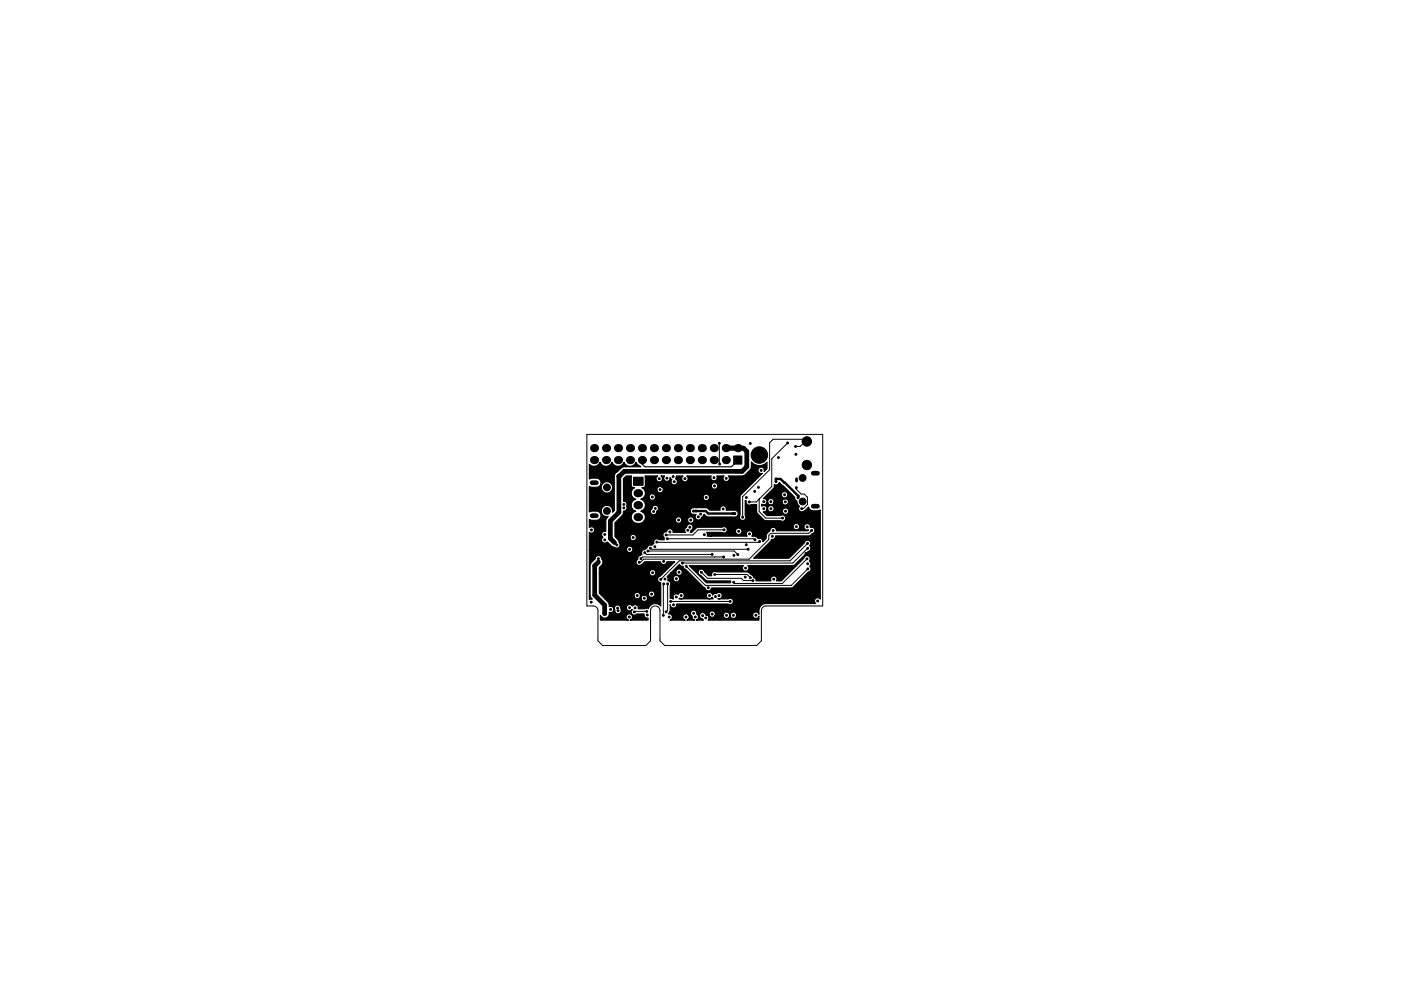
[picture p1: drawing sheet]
<svg xmlns="http://www.w3.org/2000/svg" width="297mm" height="210mm" viewBox="0 0 297 210" stroke-linecap="round" stroke-linejoin="round" font-family="sans-serif">
<g fill="none" stroke="#000" stroke-width=".21">
<path d="M124.4 92.2h50v36.4h-12a1 1 0 0 0-1 1v6.4l-1 1h-19.5l-1-1v-6.4a1 1 0 0 0-1-1 1 1 0 0 0-1 1v6.4l-1 1h-9.1l-1-1v-6.4a1 1 0 0 0-1-1h-1.4zM152.5 94.1l.1 4.4M167 94l-3.4 3.3v5.9l-3.2 3.3h-1.5M168.7 94.7h.9l1.1-1h.4l-.5-.5h-6.7l-.7 .7v5.8l-5.7 5.7v4.3M136.7 117.3l.4 .3h13.9M137.4 116.9h18.3l.7 .8M137.9 116.3l.2 .2h20.5M139.3 115h.1M141.5 114.3h18.4l.2 .2M151.5 118.2h.1M153.4 118.2h-17.2l-.3 .3M153.5 112.4h-5.5l-1.1 1.1h-5.7"/>
<path d="M161 105.8v2.7l1.4 1.4h3.5M161.1 114.9l-.2 .2-21.6-.1M168.8 103.5v.3l1 1h.7l.7 .7v1.6l-.8 .8h-.4M170 107.9h.1M171.1 118.6l-5.2 5.2h-10.1l-.2-.3M171.2 115.3l-3.7 3.7h-23.5l-3.9 3.9M171.2 116.3l-3.1 3.2h-23.4M172.1 112.5l-.6 .7h-8.1l-.4 .4v.9l-4.2 4.1h-22.3l-.7 .7h-.3M172.2 110.9l.7 .7v4.8l-1 1h-1M137.1 129.7h-2.5l-.1 .1M140.7 123.9l-.1 6.7M141.5 123.9v5.6l-.3 .3"/>
<path d="M142.2 127.6h12.6M145.5 120.1l4.1 4.1h18.2l3.5-3.5M148.7 121.4l1.3 1.3h7.2l.4 .5h2M151.5 121.9h6.9l.7 .7"/>
</g>
<g fill="#000" stroke="#000" stroke-width=".21">
<path d="M155.6 96.7h1.7v1.8h-1.7zM134.3 101.2h2v1.8h-2z"/>
<circle cx="152.5" cy="94.1" r=".2"/>
<circle cx="152.6" cy="98.5" r=".2"/>
<circle cx="159.1" cy="94.1" r=".2"/>
<circle cx="161" cy="96.5" r="1.75"/>
<circle cx="161.4" cy="99.8" r=".2"/>
<circle cx="165" cy="97.1" r=".2"/>
<circle cx="167" cy="94" r=".2"/>
<circle cx="168.7" cy="94.7" r=".2"/>
<circle cx="168.7" cy="96.4" r=".2"/>
<circle cx="171.1" cy="93.7" r="1"/>
<circle cx="171.1" cy="98.7" r="1"/>
<circle cx="125.4" cy="112.4" r=".2"/>
<circle cx="126.9" cy="119.2" r=".2"/>
<circle cx="126.9" cy="118.5" r=".2"/>
<circle cx="128.2" cy="114.5" r=".2"/>
<circle cx="128.2" cy="113.4" r=".2"/>
<circle cx="128.7" cy="103.4" r=".72"/>
<circle cx="128.7" cy="108.4" r=".72"/>
<circle cx="130.3" cy="115.1" r=".2"/>
<circle cx="130.8" cy="115.6" r=".2"/>
<circle cx="131.4" cy="113.4" r=".2"/>
<circle cx="132.3" cy="107" r=".2"/>
<circle cx="132.3" cy="107.8" r=".2"/>
<circle cx="133.5" cy="116.6" r=".2"/>
<circle cx="133.7" cy="115.7" r=".2"/>
<circle cx="134.2" cy="114" r=".2"/>
<circle cx="135.5" cy="119.3" r=".2"/>
<circle cx="135.9" cy="118.5" r=".2"/>
<circle cx="136.7" cy="117.3" r=".2"/>
<circle cx="137.2" cy="119.5" r=".2"/>
<circle cx="137.4" cy="116.9" r=".2"/>
<circle cx="137.4" cy="112.8" r=".2"/>
<circle cx="137.9" cy="116.3" r=".2"/>
<circle cx="138.3" cy="105.5" r=".2"/>
<circle cx="138.6" cy="108.5" r=".2"/>
<circle cx="138.8" cy="116" r=".2"/>
<circle cx="138.9" cy="107.9" r=".2"/>
<circle cx="139.3" cy="115" r=".2"/>
<circle cx="139.8" cy="101.6" r=".2"/>
<circle cx="140" cy="103.9" r=".2"/>
<circle cx="140.7" cy="119.1" r=".2"/>
<circle cx="141.2" cy="113.5" r=".2"/>
<circle cx="141.4" cy="101.4" r=".2"/>
<circle cx="141.5" cy="114.3" r=".2"/>
<circle cx="142" cy="112.8" r=".2"/>
<circle cx="142.7" cy="101.1" r=".2"/>
<circle cx="143" cy="102.2" r=".2"/>
<circle cx="143.9" cy="110.3" r=".2"/>
<circle cx="144.7" cy="119.5" r=".2"/>
<circle cx="145.2" cy="101.5" r=".2"/>
<circle cx="145.7" cy="111.1" r=".2"/>
<circle cx="145.8" cy="112.5" r=".2"/>
<circle cx="146.3" cy="111.9" r=".2"/>
<circle cx="146.3" cy="105.3" r=".2"/>
<circle cx="146.5" cy="110.3" r=".2"/>
<circle cx="147" cy="108.4" r=".2"/>
<circle cx="147.6" cy="108.4" r=".2"/>
<circle cx="148.1" cy="109.6" r=".2"/>
<circle cx="148.5" cy="109.1" r=".2"/>
<circle cx="149.3" cy="113.4" r=".2"/>
<circle cx="149.7" cy="105.5" r=".2"/>
<circle cx="150.7" cy="113.7" r=".2"/>
<circle cx="151" cy="117.6" r=".2"/>
<circle cx="151.4" cy="101.3" r=".2"/>
<circle cx="151.5" cy="103.1" r=".2"/>
<circle cx="153.3" cy="108" r=".2"/>
<circle cx="153.4" cy="118.2" r=".2"/>
<circle cx="153.5" cy="112.4" r=".2"/>
<circle cx="154" cy="101.5" r=".2"/>
<circle cx="155.3" cy="109" r=".2"/>
<circle cx="155.3" cy="103.1" r=".2"/>
<circle cx="155.6" cy="117.8" r=".2"/>
<circle cx="155.8" cy="109" r=".2"/>
<circle cx="156.4" cy="117.7" r=".2"/>
<circle cx="156.6" cy="112.7" r=".2"/>
<circle cx="157.5" cy="109.7" r=".2"/>
<circle cx="158.2" cy="115.6" r=".2"/>
<circle cx="158.2" cy="105.6" r=".2"/>
<circle cx="158.6" cy="116.5" r=".2"/>
<circle cx="158.9" cy="106.5" r=".2"/>
<circle cx="158.9" cy="113.3" r=".2"/>
<circle cx="160" cy="104.3" r=".2"/>
<circle cx="160" cy="101.5" r=".2"/>
<circle cx="160.1" cy="114.5" r=".2"/>
<circle cx="160.8" cy="103.4" r=".2"/>
<circle cx="161.1" cy="114.9" r=".2"/>
<circle cx="161.9" cy="106.4" r=".2"/>
<circle cx="161.9" cy="107.9" r=".2"/>
<circle cx="163.4" cy="106.4" r=".2"/>
<circle cx="163.4" cy="107.9" r=".2"/>
<circle cx="163.6" cy="115.5" r=".2"/>
<circle cx="163.6" cy="116.1" r=".2"/>
<circle cx="163.8" cy="113.8" r=".2"/>
<circle cx="163.9" cy="112.5" r=".2"/>
<circle cx="164.5" cy="101.6" r=".2"/>
<circle cx="164.5" cy="102.2" r=".2"/>
<circle cx="165.9" cy="109.9" r=".2"/>
<circle cx="166.3" cy="105" r=".2"/>
<circle cx="166.5" cy="106.5" r=".2"/>
<circle cx="166.5" cy="108.5" r=".2"/>
<circle cx="167.5" cy="105.9" r=".2"/>
<circle cx="168.8" cy="103.5" r=".2"/>
<circle cx="168.8" cy="111.7" r=".2"/>
<circle cx="168.9" cy="101.6" r=".2"/>
<circle cx="168.9" cy="102" r=".2"/>
<circle cx="169.2" cy="105.6" r=".2"/>
<circle cx="169.2" cy="105.2" r=".2"/>
<circle cx="170" cy="107.9" r=".2"/>
<circle cx="170.2" cy="101.4" r=".72"/>
<circle cx="170.2" cy="106.4" r=".72"/>
<circle cx="170.9" cy="117.4" r=".2"/>
<circle cx="171.1" cy="118.6" r=".2"/>
<circle cx="171.1" cy="111.8" r=".2"/>
<circle cx="171.2" cy="115.3" r=".2"/>
<circle cx="171.2" cy="116.3" r=".2"/>
<circle cx="171.2" cy="119.6" r=".2"/>
<circle cx="172.1" cy="112.5" r=".2"/>
<circle cx="172.2" cy="110.9" r=".2"/>
<circle cx="125.3" cy="127.8" r=".2"/>
<circle cx="128.2" cy="128.7" r=".2"/>
<circle cx="128.2" cy="129.6" r=".2"/>
<circle cx="128.2" cy="130.2" r=".2"/>
<circle cx="129.5" cy="129.3" r=".2"/>
<circle cx="130.9" cy="129" r=".2"/>
<circle cx="131" cy="129.6" r=".2"/>
<circle cx="132.5" cy="126.6" r=".2"/>
<circle cx="132.5" cy="127.8" r=".2"/>
<circle cx="132.5" cy="128.6" r=".2"/>
<circle cx="133.4" cy="130.9" r=".2"/>
<circle cx="133.5" cy="128.9" r=".2"/>
<circle cx="134.5" cy="129.8" r=".2"/>
<circle cx="134.6" cy="129" r=".2"/>
<circle cx="135.1" cy="126.4" r=".2"/>
<circle cx="136.6" cy="126.9" r=".2"/>
<circle cx="137.1" cy="129.7" r=".2"/>
<circle cx="137.2" cy="130.5" r=".2"/>
<circle cx="138.1" cy="126.1" r=".2"/>
<circle cx="138.4" cy="121.5" r=".2"/>
<circle cx="139.4" cy="126.8" r=".2"/>
<circle cx="140.1" cy="122.9" r=".2"/>
<circle cx="140.6" cy="130.6" r=".2"/>
<circle cx="140.7" cy="123.9" r=".2"/>
<circle cx="141" cy="122.8" r=".2"/>
<circle cx="141.2" cy="129.8" r=".2"/>
<circle cx="141.5" cy="123.9" r=".2"/>
<circle cx="141.9" cy="130.9" r=".2"/>
<circle cx="142.2" cy="127.6" r=".2"/>
<circle cx="142.8" cy="128.3" r=".2"/>
<circle cx="143.4" cy="126.7" r=".2"/>
<circle cx="143.4" cy="122.8" r=".2"/>
<circle cx="144" cy="121.4" r=".2"/>
<circle cx="144.4" cy="126.4" r=".2"/>
<circle cx="145.4" cy="130.9" r=".2"/>
<circle cx="145.5" cy="120.1" r=".2"/>
<circle cx="147.1" cy="130.1" r=".2"/>
<circle cx="147.4" cy="130.9" r=".2"/>
<circle cx="148.7" cy="121.4" r=".2"/>
<circle cx="149" cy="130.6" r=".2"/>
<circle cx="149.6" cy="131.1" r=".2"/>
<circle cx="150.2" cy="124.7" r=".2"/>
<circle cx="150.4" cy="126.4" r=".2"/>
<circle cx="151" cy="130.3" r=".2"/>
<circle cx="151.5" cy="121.9" r=".2"/>
<circle cx="151.7" cy="126.6" r=".2"/>
<circle cx="152.5" cy="126.4" r=".2"/>
<circle cx="154" cy="130.6" r=".2"/>
<circle cx="154.8" cy="127.6" r=".2"/>
<circle cx="155.5" cy="130.6" r=".2"/>
<circle cx="155.5" cy="123.5" r=".2"/>
<circle cx="158" cy="122.4" r=".2"/>
<circle cx="158.1" cy="120.5" r=".2"/>
<circle cx="159.1" cy="122.6" r=".2"/>
<circle cx="159.6" cy="123.2" r=".2"/>
<circle cx="160.2" cy="130.5" r=".2"/>
<circle cx="164.1" cy="122.9" r=".2"/>
<circle cx="171.3" cy="120.7" r=".2"/>
<circle cx="173.4" cy="127.5" r=".2"/>
</g>
<path d="M135.2 104.6h.3M135.2 107.2h.3M135.2 109.7h.3" fill="none" stroke="#000" stroke-width="1.7"/>
<g fill="#000">
<circle cx="125.9" cy="97.6" r=".86"/>
<circle cx="125.9" cy="95.1" r=".86"/>
<circle cx="128.5" cy="97.6" r=".86"/>
<circle cx="128.5" cy="95.1" r=".86"/>
<circle cx="131" cy="97.6" r=".86"/>
<circle cx="131" cy="95.1" r=".86"/>
<circle cx="133.6" cy="97.6" r=".86"/>
<circle cx="133.6" cy="95.1" r=".86"/>
<circle cx="136.1" cy="97.6" r=".86"/>
<circle cx="136.1" cy="95.1" r=".86"/>
<circle cx="138.6" cy="97.6" r=".86"/>
<circle cx="138.6" cy="95.1" r=".86"/>
<circle cx="141.2" cy="97.6" r=".86"/>
<circle cx="141.2" cy="95.1" r=".86"/>
<circle cx="143.7" cy="95.1" r=".86"/>
<circle cx="143.7" cy="97.6" r=".86"/>
<circle cx="146.3" cy="97.6" r=".86"/>
<circle cx="146.3" cy="95.1" r=".86"/>
<circle cx="148.8" cy="95.1" r=".86"/>
<circle cx="148.8" cy="97.6" r=".86"/>
<circle cx="151.3" cy="97.6" r=".86"/>
<circle cx="151.3" cy="95.1" r=".86"/>
<circle cx="153.9" cy="97.6" r=".86"/>
<circle cx="153.9" cy="95.1" r=".86"/>
<circle cx="156.4" cy="95.1" r=".86"/>
</g>
<path d="M153.9 95.1h3.7l.7 .7v3.2l-1 1h-24.9l-1.2 1.1M125.5 109.4h.9M125.5 102.4h.9M126.9 119.2l-.8 .8v6.3l2.1 2.1v1.8M131.2 101v7.7l-1.8 1.8v3.7l.9 .9M172.4 100.4h.9M172.4 107.4h.9M128.2 130.2h.1" fill="none" stroke="#000" stroke-width="1"/>
<path d="M147 108.4h2.6l.6 .6h5.6M155.8 109h.1M164.5 102.2v-.6h1l3.7 3.6v.4" fill="none" stroke="#000" stroke-width=".5"/>
<path d="M136.1 97.6v.8l.6 .6h18.4l1.3-1.4M167.5 105.9h-1.6l-.2 .1v2.7l1.1 1.1h4.3l1.1 1.1" fill="none" stroke="#000" stroke-width=".25"/>
<path d="M125 98.5a1.37 1.37 0 0 0 2.2-.4 1.37 1.37 0 0 0 1.3 .9 1.37 1.37 0 0 0 1.3-.9 1.37 1.37 0 0 0 1.2 .9 1.37 1.37 0 0 0 1.3-.9 1.37 1.37 0 0 0 1.3 .9 1.37 1.37 0 0 0 1.2-.9l.3 .5 .8 .4h-3.5a2.3 2.3 0 0 0-1.5 1.1 .95 .95 0 0 0-.7 .9v7.3l-.3 .4a1.22 1.22 0 0 0-1.1-1.5 1.22 1.22 0 0 0-1.3 1.3 1.22 1.22 0 0 0 1.4 1.1l-.4 .5-.1 .4v2.2a.69 .69 0 0 0-.8 .4 .69 .69 0 0 0 .2 .9 .68 .68 0 0 0-.1 1 .68 .68 0 0 0 1.1 0l.8 .8 .7 .3a.68 .68 0 0 0 1 0 .68 .68 0 0 0 0-1l-.1-.3-.5-.6h2.9a.69 .69 0 0 0 1 .4 .69 .69 0 0 0 0-1.1 .69 .69 0 0 0-1 .4v.3h-2.9l-.3-.4v-2.9l1.5-1.5 .2-.3 .1-.7h.2a.68 .68 0 0 0 .4-1 .68 .68 0 0 0 .1-.7 .68 .68 0 0 0-.7-.3v-4.9l.6-.5h1.1v2.1l.2 .3 .5 .1-.4 .2a1.31 1.31 0 0 0 .6 2.2 1.31 1.31 0 0 0-1 1.3 1.31 1.31 0 0 0 1 1.3 1.35 1.35 0 0 0-.9 1.6 1.35 1.35 0 0 0 1.6 1l.5-.1 .6-.5h6.6a.69 .69 0 0 0 .7 .5 .69 .69 0 0 0 .6-.5h1.3l.1 .2a.69 .69 0 0 0 1.1 0 .69 .69 0 0 0-.4-1 .69 .69 0 0 0-.8 .8h-1.3v-.3a.69 .69 0 0 0-.8-.5 .69 .69 0 0 0-.5 .8h-6.6l.1-.3a1.27 1.27 0 0 0-.4-1.5h1.6l.1 .2a.74 .74 0 0 0 .8 .3 .74 .74 0 0 0 .5-.8h7l.1 .3a.99 .99 0 0 0 1.2 .5 .68 .68 0 0 0 .1 1.1 .68 .68 0 0 0 1-.6l.4-.2 .1-.3 1 .5h5.6a.74 .74 0 0 0 .7-.7 .74 .74 0 0 0-.7-.8h-1.8v-.1a.68 .68 0 0 0-.7-.8 .68 .68 0 0 0-.6 .9h-2.2l-.9-.5h-2.6a.72 .72 0 0 0-.7 .7h-7l.2-.1a.71 .71 0 0 0-.4-1.1 .71 .71 0 0 0-.9 .8l-.3 .7h-1.6l-.4-.2a1.31 1.31 0 0 0 1-1.3 1.31 1.31 0 0 0-1-1.3l.6-.3h1.1a.68 .68 0 0 0 .7 .5 .68 .68 0 0 0 .6-.4h10.2l.1 .2a.69 .69 0 0 0 1.1 0 .69 .69 0 0 0-.4-1 .69 .69 0 0 0-.8 .8l-10.1-.1a.69 .69 0 0 0-.7-.8 .69 .69 0 0 0-.7 .8h-1.1l.4-1-.2-.6h2.6a.68 .68 0 0 0 1.1 .4 .68 .68 0 0 0-.2-1.2h10.6l.1 .3a.69 .69 0 0 0 1.2 0 .69 .69 0 0 0-.5-1.1 .69 .69 0 0 0-.8 .8h-10.7a.69 .69 0 0 0-.8 .8h-2.6l-.6-.5 .4-.1 .3-.2-.1-2.2h2.7a.69 .69 0 0 0-.1 1 .69 .69 0 0 0 1 0 .69 .69 0 0 0-.2-1h.8l-.1 .1a.69 .69 0 0 0 .5 1 .69 .69 0 0 0 .8-.8l.4 .4-.1 .1a.68 .68 0 0 0 .2 1 .68 .68 0 0 0 1-.3 .68 .68 0 0 0-.4-.9l.2-.6h1.4a.69 .69 0 0 0-.1 1 .69 .69 0 0 0 1 0 .69 .69 0 0 0-.1-1h5.2l-.1 .2a.69 .69 0 0 0 .8 .8 .69 .69 0 0 0 .5-1h1.5l-.1 .1a.68 .68 0 0 0 .2 .9 .68 .68 0 0 0 .9-.1 .68 .68 0 0 0-.1-.9l3.3-.1a2.71 2.71 0 0 0 1.6-2.9 2.15 2.15 0 0 0 3.3 .1v1.3l-.6 .6a.68 .68 0 0 0-.5-.9 .68 .68 0 0 0-.8 .8 .68 .68 0 0 0 .9 .5l-4.7 4.8v4.1a.68 .68 0 0 0 .1 1 .68 .68 0 0 0 .9 0 .68 .68 0 0 0 .1-1v-3.1h.2v.2a.68 .68 0 0 0 .3 .7 .68 .68 0 0 0 .8-.1h1.1l.1 1.7 1.6 1.7 3.4 .1a.68 .68 0 0 0 .9-.1 .68 .68 0 0 0 0-.9 .68 .68 0 0 0-.9-.1h-2.9l-.8-.8a.68 .68 0 0 0 .8-.5l.7 .5h2.6l.1 .2a.69 .69 0 0 0 1.1 0 .69 .69 0 0 0-.4-1 .69 .69 0 0 0-.8 .8h-2.3l.2-.1a.69 .69 0 0 0-.1-1.2 .69 .69 0 0 0-.9 .8h-.2v-.3a.68 .68 0 0 0-1.1-.4l.1-.4a.69 .69 0 0 0 1-.4l.3 .2a.68 .68 0 0 0 .6 .3 .68 .68 0 0 0 .6-.5h1.7l.1 .3a.69 .69 0 0 0 1.2 0 .69 .69 0 0 0-.5-1.1 .69 .69 0 0 0-.8 .8h-1.7a.69 .69 0 0 0-.7-.9 .69 .69 0 0 0-.6 .9h-.2v-.3a.67 .67 0 0 0-.7-.5l.6-.7h3.2a.69 .69 0 0 0 1 .4 .69 .69 0 0 0 0-1.1 .69 .69 0 0 0-1 .4v.3h-3.2l1.5-1.5 .2-.7a.71 .71 0 0 0 1-.5l3.3 3.1a.68 .68 0 0 0 .5 .8 1.16 1.16 0 0 0 .5 1.1 .72 .72 0 0 0 0 1.1 .72 .72 0 0 0 1.1-.1l.9-.8 .2 .5 .3 .2a2.46 2.46 0 0 0 1.9-.1v18.9l-.2-.2a.68 .68 0 0 0-.9 .2 .68 .68 0 0 0 .1 .9h-10.5a1.53 1.53 0 0 0-1.5 1.6v.7l-.1-.2a.69 .69 0 0 0-1.1-.1 .69 .69 0 0 0 .2 1.1 .69 .69 0 0 0 1-.4v.9h-10.8a.67 .67 0 0 0 .2-.8 .67 .67 0 0 0-.7-.4h.7l.1 .3a.69 .69 0 0 0 1.2 0h1.8l.1 .2a.69 .69 0 0 0 .7 .3 .69 .69 0 0 0 .5-.5l.2 .2a.69 .69 0 0 0 1.2 0 .69 .69 0 0 0-.5-1 .69 .69 0 0 0-.8 .8h-.1v-.3a.69 .69 0 0 0-.8-.5 .69 .69 0 0 0-.5 .8h-1.8a.69 .69 0 0 0-.5-1.1 .69 .69 0 0 0-.8 .8h-.7l-.1-.2a.68 .68 0 0 0-1.1 .1 .68 .68 0 0 0 .6 1l.1 .3h-1.5l.2-.1a.73 .73 0 0 0-.1-1.2 .7 .7 0 0 0-.5-.8 .7 .7 0 0 0-.8 .4 .7 .7 0 0 0 .3 .9 .68 .68 0 0 0 .6 .8h-1.7l.2-.1a.69 .69 0 0 0 .1-1.1 .69 .69 0 0 0-1.1 .2 .69 .69 0 0 0 .5 1h-3.3l.3-.1a.69 .69 0 0 0 .2-.9 .69 .69 0 0 0-.7-.4l.3-.5v-1.4v.1a.69 .69 0 0 0 .8 .6 .69 .69 0 0 0 .6-.8h10.9a.69 .69 0 0 0 1.1-.6 .69 .69 0 0 0-1.1-.5l-2.2-.1a.71 .71 0 0 0 .9-.9 .71 .71 0 0 0-1.3-.2l-.5 .1-.2 .3a.68 .68 0 0 0-1-.6 .68 .68 0 0 0-.2 1.1 .68 .68 0 0 0 1.1-.1l.2 .4h-7.3l.1-.2a.68 .68 0 0 0 1-.2 .68 .68 0 0 0-.3-.9 .68 .68 0 0 0-.9 .3 .68 .68 0 0 0-.9 .1 .68 .68 0 0 0-.1 .9l-.7-.2v-2.6a.67 .67 0 0 0-.5-1.1l.1-.3h1l.1 .3a.69 .69 0 0 0 1.2 0 .69 .69 0 0 0-.5-1.1 .69 .69 0 0 0-.8 .8h-1l-.3-.6 .9-.8h1a.69 .69 0 0 0 1.1 .5 .69 .69 0 0 0 0-1.2 .69 .69 0 0 0-1.1 .5v.2h-1l1.8-1.8 .2 .3 .5 .1a.65 .65 0 0 0 .6 .7l3.8 3.8 .3 .1a.68 .68 0 0 0 .7 .7 .68 .68 0 0 0 .6-.7h17l.4-.1 3.2-3.2 .3-.1a.68 .68 0 0 0 0-1.2 .67 .67 0 0 0-.1-1.1 .68 .68 0 0 0-.2-1.1 .68 .68 0 0 0-1 .6l-4.7 4.7h-1.1a.69 .69 0 0 0-.5-1 .69 .69 0 0 0-.6 1h-3.2l-.1-.4-.4-.3-.1-.3-1.3-.9h-6.5a.68 .68 0 0 0-.8 0 .68 .68 0 0 0-.2 .9h-.7l-.8-.9a.68 .68 0 0 0-.7-.6 .68 .68 0 0 0-.7 .7 .68 .68 0 0 0 .6 .7l1.2 1.1 5.1 .1v.3h-5.1l-3.6-3.6h11.4l-.1 .1a.68 .68 0 0 0 .2 1 .68 .68 0 0 0 .9-.1 .68 .68 0 0 0-.1-1h9.8l3-3 .3-.1a.68 .68 0 0 0 .1-1.1 .68 .68 0 0 0-.2-1.1 .68 .68 0 0 0-1 .5l-3.2 3.2h-7.5l3.6-3.6 .2-.4 .3 .1a.67 .67 0 0 0 .5-.8h7.1l.7-.5a.68 .68 0 0 0 .5-.8 .68 .68 0 0 0-.9-.5 .68 .68 0 0 0-.6-.8 .68 .68 0 0 0-.7 .8 .68 .68 0 0 0 .9 .5l-.2 .2h-6.6a.66 .66 0 0 0-.5-.7h4.1l.1 .2a.69 .69 0 0 0 1.1 0 .69 .69 0 0 0-.4-1 .69 .69 0 0 0-.8 .8h-4.1a.75 .75 0 0 0-.9 .7l-.7 .8v.8l-.8 .7a.68 .68 0 0 0-.3-.6 .68 .68 0 0 0-.7 0l-.3-.4-1-.1 .1-.1a.68 .68 0 0 0-.2-1 .68 .68 0 0 0-.9 .1 .68 .68 0 0 0 0 1h-8.5l.1-.5-.2-.3h3.3l.6 .1 .3-.2h1.9a.69 .69 0 0 0 1.1 .4 .69 .69 0 0 0 0-1.2 .69 .69 0 0 0-1.1 .5v.3h-1.9a.68 .68 0 0 0 0-1 .68 .68 0 0 0-.9 0h-5.1l-.4 .1-.9 .9h-.4l.2-.4a.68 .68 0 0 0 .1-1.2 .68 .68 0 0 0-1 .6 .66 .66 0 0 0-.3 1h-2.6v-.2a.68 .68 0 0 0-.7-.5 .68 .68 0 0 0-.6 .6 .75 .75 0 0 0-.8 .5 .75 .75 0 0 0 .2 .9v.3l-1.2-.1a.68 .68 0 0 0-.8 .1 .68 .68 0 0 0-.1 .8l-.5 .4-.2-.1a.67 .67 0 0 0-.8 .6l-.4 .3a.74 .74 0 0 0-.7 1.1l-.3 .2a.9 .9 0 0 0-.7 .9 .72 .72 0 0 0 0 1.1 .72 .72 0 0 0 1.1-.1l.5-.5h3.3a.68 .68 0 0 0 .7 .6 .68 .68 0 0 0 .7-.6h1.6l-3 3a.68 .68 0 0 0-.6 .8 .68 .68 0 0 0 .7 .6v5a1.51 1.51 0 0 0-2.6 .5h-2.2a.69 .69 0 0 0-.4-.8 .69 .69 0 0 0-.8 .3 .69 .69 0 0 0-1.1-.2 .69 .69 0 0 0 0 1 .69 .69 0 0 0 1.1-.1 .69 .69 0 0 0-.1 1 .69 .69 0 0 0 1 0h1.6a.68 .68 0 0 0 .8 .8v.5h-3.8a.69 .69 0 0 0 .4-1.1 .69 .69 0 0 0-1.1 0 .69 .69 0 0 0 .4 1.1h-6v-1a.99 .99 0 0 0 1.2 .5 .99 .99 0 0 0 .7-1.2 .68 .68 0 0 0 .7-.1 .68 .68 0 0 0 .2-.6l.3 .2a.69 .69 0 0 0 .8 .8 .69 .69 0 0 0 .4-1 .69 .69 0 0 0-.7-.9 .69 .69 0 0 0-.6 .9l-.3-.3a.66 .66 0 0 0-.8-.2l-.1-.7-.8-.9h7.6a.69 .69 0 0 0 1.1 .4 .69 .69 0 0 0 0-1.2 .69 .69 0 0 0-1.1 .5v.3h-7.6l-.6-.6h6.7a.69 .69 0 0 0 .9 .5 .69 .69 0 0 0 .5-.8h1.7l.1 .2a.69 .69 0 0 0 1.1 0 .69 .69 0 0 0-.4-1 .69 .69 0 0 0-.8 .8h-1.7l-.1-.2a.69 .69 0 0 0-.9-.3 .69 .69 0 0 0-.4 .8h-6.7l-.6-.6v-4.2h10.6a.69 .69 0 0 0 1 .4 .69 .69 0 0 0 0-1.1 .69 .69 0 0 0-1 .4v.3h-10.6v-1.3l.5-.5a1.28 1.28 0 0 0-.1-1.5 .69 .69 0 0 0-.7-.5 .69 .69 0 0 0-.6 .7l-.8 .7-.3 .7v6.3l.1 .3 .4 .5-.6 .1v-10.5h7.8a.69 .69 0 0 0 1.1 .4 .69 .69 0 0 0 0-1.1 .69 .69 0 0 0-1.1 .4v.3h-7.8v-3.7a.68 .68 0 0 0 .9-.1 .68 .68 0 0 0 0-.9 .68 .68 0 0 0-.9-.1v-1.7l.1 .1a1.91 1.91 0 0 0 2.3-.5 .97 .97 0 0 0-.9-1.4h-1l-.5 .2v-5h2.5l.2 .5a1.22 1.22 0 0 0 2 0 1.22 1.22 0 0 0-.8-1.9 1.22 1.22 0 0 0-1.4 1.4h-2.5v-.4a1.86 1.86 0 0 0 2.4-.4 .97 .97 0 0 0-.9-1.4h-1l-.5 .2z" fill="#000" stroke="#000" stroke-width=".25"/>
</svg>
